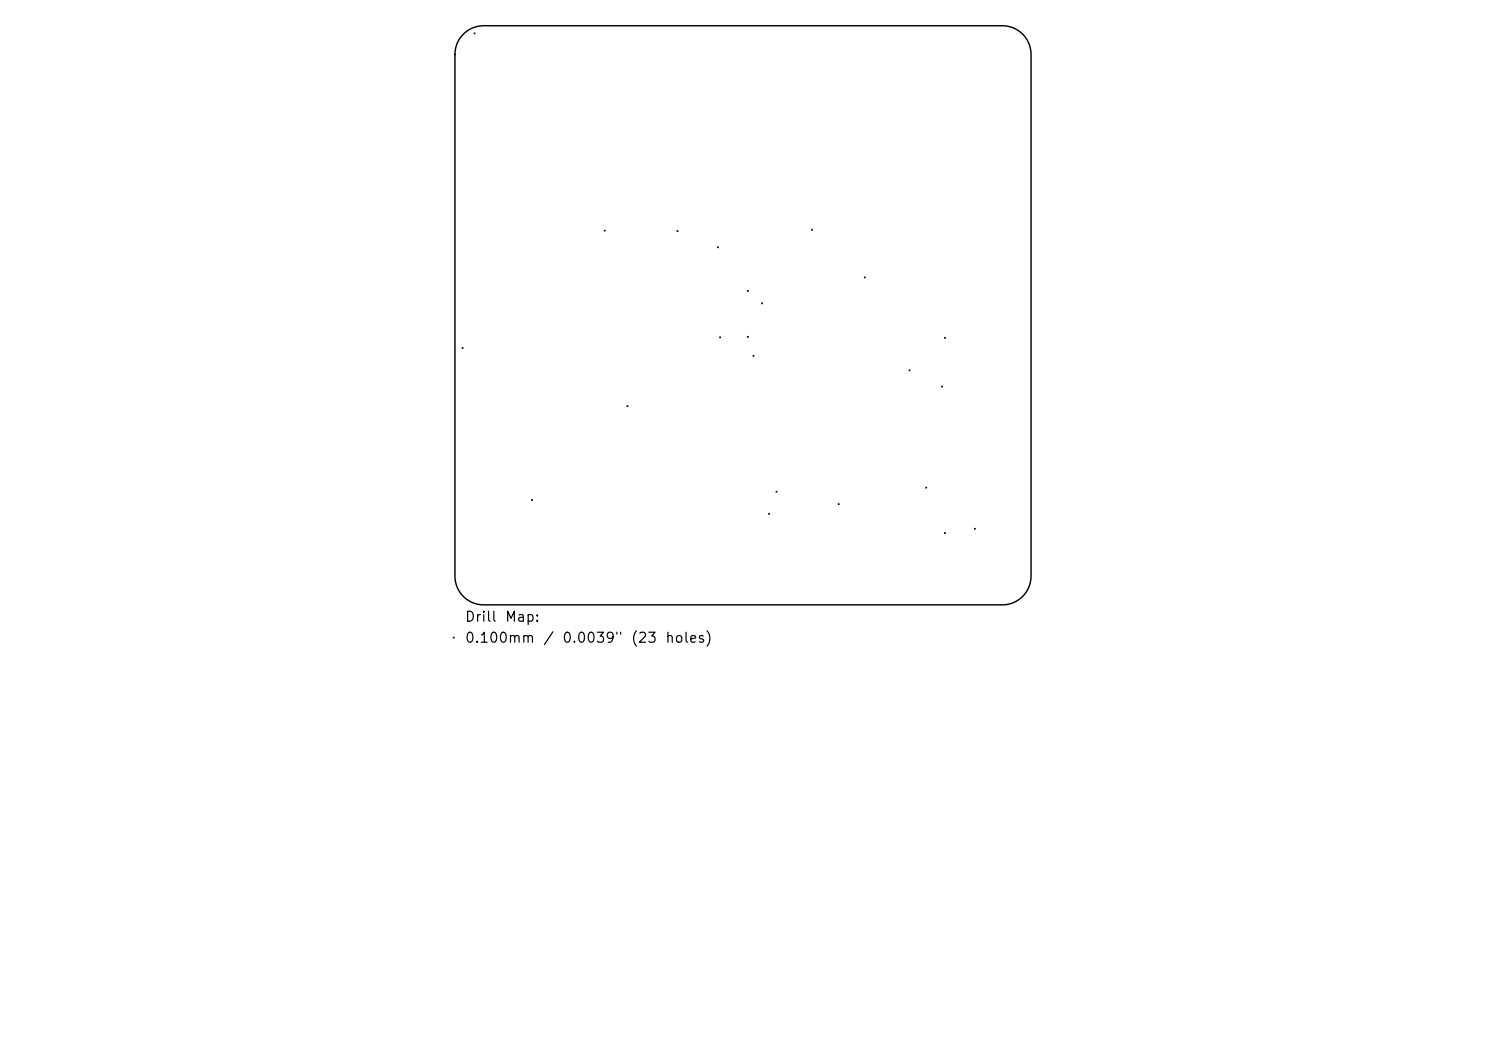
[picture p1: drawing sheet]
<svg xmlns="http://www.w3.org/2000/svg" width="297mm" height="210mm" viewBox="0 0 297 210" stroke-linecap="round" stroke-linejoin="round" font-family="sans-serif">
<defs><g id="words">
<g font-size="2">
<text x="92.8" y="124.7">Drill</text>
<text x="100.8" y="124.7">Map:</text>
<text x="92.8" y="128.9">0.100mm</text>
<text x="108.4" y="128.9">/</text>
<text x="112.2" y="128.9">0.0039&quot;</text>
<text x="126" y="128.9">(23</text>
<text x="132.8" y="128.9">holes)</text>
</g>
</g></defs>
<path d="M92.6 6.8a5.7 5.7 0 0 1 4.1-1.7h103.6a5.7 5.7 0 0 1 5.8 5.8v104.2a5.7 5.7 0 0 1-5.8 5.8h-103.6a5.7 5.7 0 0 1-5.8-5.8v-104.2a5.7 5.7 0 0 1 1.7-4.1z" fill="none" stroke="#000" stroke-width=".29"/>
<g fill="none" stroke="#000" stroke-width=".2">
<path d="M94.8 6.6l.1 .2M94.9 6.6l-.1 .2M120.8 46l.2 .2M121 46l-.2 .2M135.3 46.1l.2 .2M135.5 46.1l-.2 .2M143.4 49.3l.2 .2M143.6 49.3l-.2 .2M149.4 58l.2 .2M149.6 58l-.2 .2M162.2 45.8l.2 .2M162.4 45.8l-.2 .2"/>
<path d="M172.7 55.3l.2 .2M172.9 55.3l-.2 .2M92.4 69.4l.2 .2M92.6 69.4l-.2 .2M143.8 67.3l.2 .2M144 67.3l-.2 .2M149.4 67.2l.2 .2M149.6 67.2l-.2 .2M150.5 71l.2 .2M150.7 71l-.2 .2M152.2 60.5l.2 .2M152.4 60.5l-.2 .2"/>
<path d="M181.7 73.9l.2 .2M181.9 73.9l-.2 .2M188.2 77.2l.2 .1M188.4 77.2l-.2 .1M188.8 67.4l.2 .2M189 67.4l-.2 .2M106.2 99.8l.2 .2M106.4 99.8l-.2 .2M125.3 81.1l.2 .2M125.5 81.1l-.2 .2M155.1 98.1l.2 .2M155.3 98.1l-.2 .2"/>
<path d="M185 97.3l.2 .2M185.2 97.3l-.2 .2M153.6 102.6l.2 .2M153.8 102.6l-.2 .2M167.5 100.6l.2 .2M167.7 100.6l-.2 .2M188.8 106.4l.2 .2M189 106.4l-.2 .2M194.8 105.6l.1 .2M194.9 105.6l-.1 .2M90.6 127.3l.2 .2M90.8 127.3l-.2 .2"/>
</g>
<use href="#words"/>
</svg>
